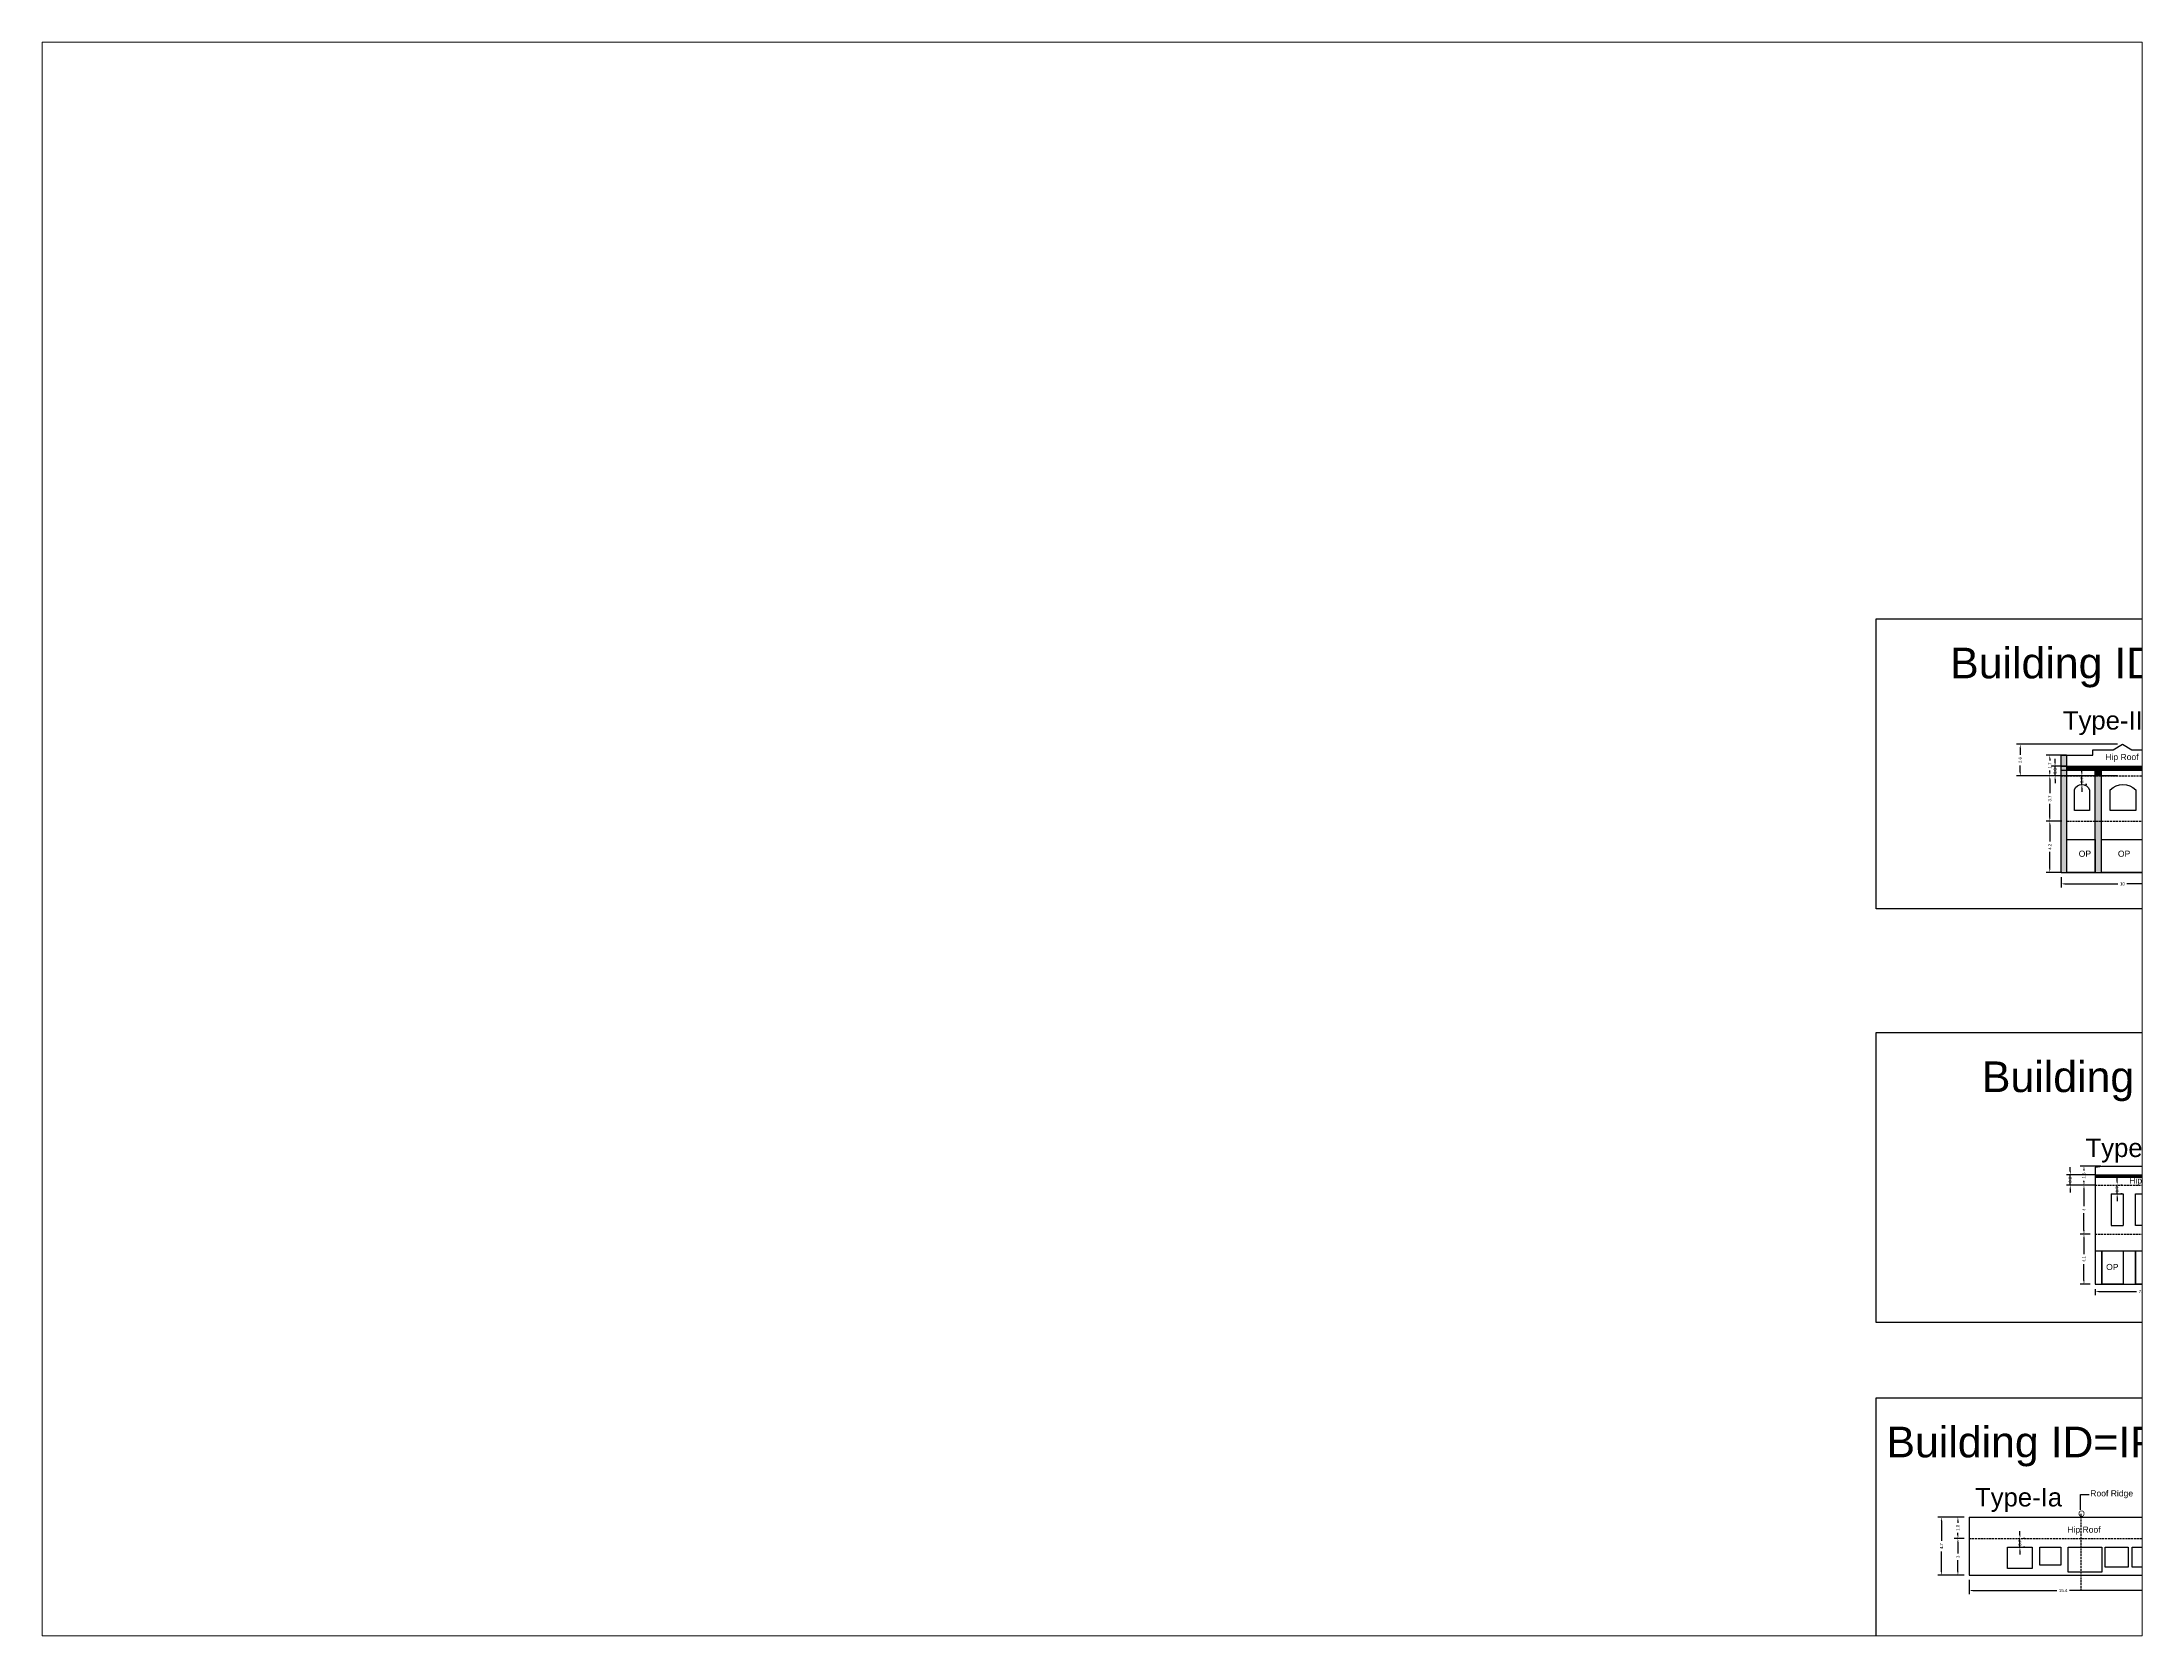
# Paper-space layout 'Layout2' of a CAD drawing. Header units: metres. Extents: x 26 to 231, y 20 to 176.
# The model-space entities are those that its viewports show. They can reach past a viewport. Long polylines and large blocks are cut down to what shows.
import ezdxf

# ---------------------------------------------------------------- set-up
doc = ezdxf.new("R2010")
doc.units = ezdxf.units.M
doc.linetypes.add('ACAD_ISO02W100', pattern=[15, 12, -3])
doc.layers.add('Dotted', color=7, linetype='ACAD_ISO02W100', plot=False)
doc.styles.get("Standard").update_dxf_attribs({"font": 'arial.ttf'})
doc.dimstyles.new('ISO-25', dxfattribs={"dimtxt": 0.25, "dimasz": 0.3, "dimexe": 0.3, "dimexo": 0.4, "dimgap": 0.2, "dimtad": 0, "dimdec": 1, "dimdsep": 46, "dimtxsty": 'Standard', "dimcen": 2.5, "dimadec": 0, "dimazin": 0, "dimtfac": 1, "dimtdec": 1, "dimtmove": 0, "dimatfit": 3, "dimfxl": 1, "dimarcsym": 0})

# ---------------------------------------------------------------- blocks, each defined once
blk = doc.blocks.new('*D1')
at = {"color": 0, "lineweight": -2, "transparency": 16777216}
for p, q in [((3416672.61, -6712711.17), (3416672.61, -6712712.01)), ((3416672.91, -6712711.71), (3416677.24, -6712711.71)), ((3416682.31, -6712711.71), (3416677.98, -6712711.71)), ((3416682.61, -6712711.17), (3416682.61, -6712712.01))]:
    blk.add_line(p, q, dxfattribs=at)
at = {"color": 0, "transparency": 16777216}
for points in [[(3416672.91, -6712711.66), (3416672.91, -6712711.76), (3416672.61, -6712711.71)], [(3416682.31, -6712711.66), (3416682.31, -6712711.76), (3416682.61, -6712711.71)]]:
    blk.add_solid(points, dxfattribs=at)
at = {"layer": 'Defpoints', "color": 0, "transparency": 16777216}
for p in [(3416672.61, -6712710.77), (3416682.61, -6712710.77), (3416682.61, -6712711.71)]:
    blk.add_point(p, dxfattribs=at)
at = {"color": 0, "transparency": 16777216, "insert": (3416677.61, -6712711.71), "char_height": 0.25, "attachment_point": 5}
blk.add_mtext('10', dxfattribs=at)
blk = doc.blocks.new('*D2')
at = {"color": 0, "lineweight": -2, "transparency": 16777216}
for p, q in [((3416673.04, -6712701.22), (3416671.38, -6712701.22)), ((3416671.68, -6712701.52), (3416671.68, -6712701.64)), ((3416673.04, -6712702.9), (3416671.38, -6712702.9)), ((3416671.68, -6712702.6), (3416671.68, -6712702.47))]:
    blk.add_line(p, q, dxfattribs=at)
at = {"color": 0, "transparency": 16777216}
for points in [[(3416671.63, -6712701.52), (3416671.73, -6712701.52), (3416671.68, -6712701.22)], [(3416671.63, -6712702.6), (3416671.73, -6712702.6), (3416671.68, -6712702.9)]]:
    blk.add_solid(points, dxfattribs=at)
at = {"layer": 'Defpoints', "color": 0, "transparency": 16777216}
for p in [(3416671.68, -6712701.22), (3416673.44, -6712701.22), (3416673.44, -6712702.9)]:
    blk.add_point(p, dxfattribs=at)
at = {"color": 0, "transparency": 16777216, "insert": (3416671.68, -6712702.06), "char_height": 0.25, "attachment_point": 5, "rotation": 90}
blk.add_mtext('1.7', dxfattribs=at)
blk = doc.blocks.new('*D3')
at = {"color": 0, "lineweight": -2, "transparency": 16777216}
for p, q in [((3416677.21, -6712700.32), (3416668.97, -6712700.32)), ((3416669.27, -6712700.62), (3416669.27, -6712701.18)), ((3416677.21, -6712702.9), (3416668.97, -6712702.9)), ((3416669.27, -6712702.6), (3416669.27, -6712702.04))]:
    blk.add_line(p, q, dxfattribs=at)
at = {"color": 0, "transparency": 16777216}
for points in [[(3416669.22, -6712700.62), (3416669.32, -6712700.62), (3416669.27, -6712700.32)], [(3416669.22, -6712702.6), (3416669.32, -6712702.6), (3416669.27, -6712702.9)]]:
    blk.add_solid(points, dxfattribs=at)
at = {"layer": 'Defpoints', "color": 0, "transparency": 16777216}
for p in [(3416677.61, -6712700.32), (3416669.27, -6712702.9), (3416677.61, -6712702.9)]:
    blk.add_point(p, dxfattribs=at)
at = {"color": 0, "transparency": 16777216, "insert": (3416669.27, -6712701.61), "char_height": 0.25, "attachment_point": 5, "rotation": 90}
blk.add_mtext('2.6', dxfattribs=at)
blk = doc.blocks.new('*D6')
at = {"color": 0, "lineweight": -2, "transparency": 16777216}
for p, q in [((3416672.66, -6712706.59), (3416671.38, -6712706.59)), ((3416671.68, -6712706.89), (3416671.68, -6712708.25)), ((3416671.68, -6712710.47), (3416671.68, -6712709.11)), ((3416672.66, -6712710.77), (3416671.38, -6712710.77))]:
    blk.add_line(p, q, dxfattribs=at)
at = {"color": 0, "transparency": 16777216}
for points in [[(3416671.63, -6712706.89), (3416671.73, -6712706.89), (3416671.68, -6712706.59)], [(3416671.63, -6712710.47), (3416671.73, -6712710.47), (3416671.68, -6712710.77)]]:
    blk.add_solid(points, dxfattribs=at)
at = {"layer": 'Defpoints', "color": 0, "transparency": 16777216}
for p in [(3416673.06, -6712706.59), (3416671.68, -6712710.77), (3416673.06, -6712710.77)]:
    blk.add_point(p, dxfattribs=at)
at = {"color": 0, "transparency": 16777216, "insert": (3416671.68, -6712708.68), "char_height": 0.25, "attachment_point": 5, "rotation": 90}
blk.add_mtext('4.2', dxfattribs=at)
blk = doc.blocks.new('*D7')
at = {"color": 0, "lineweight": -2, "transparency": 16777216}
for p, q in [((3416672.66, -6712702.9), (3416671.38, -6712702.9)), ((3416671.68, -6712703.2), (3416671.68, -6712704.32)), ((3416671.68, -6712706.29), (3416671.68, -6712705.17)), ((3416672.66, -6712706.59), (3416671.38, -6712706.59))]:
    blk.add_line(p, q, dxfattribs=at)
at = {"color": 0, "transparency": 16777216}
for points in [[(3416671.63, -6712703.2), (3416671.73, -6712703.2), (3416671.68, -6712702.9)], [(3416671.63, -6712706.29), (3416671.73, -6712706.29), (3416671.68, -6712706.59)]]:
    blk.add_solid(points, dxfattribs=at)
at = {"layer": 'Defpoints', "color": 0, "transparency": 16777216}
for p in [(3416671.68, -6712702.9), (3416673.06, -6712702.9), (3416673.06, -6712706.59)]:
    blk.add_point(p, dxfattribs=at)
at = {"color": 0, "transparency": 16777216, "insert": (3416671.68, -6712704.75), "char_height": 0.25, "attachment_point": 5, "rotation": 90}
blk.add_mtext('3.7', dxfattribs=at)
blk = doc.blocks.new('*D8')
at = {"color": 0, "lineweight": -2, "transparency": 16777216}
for p, q in [((3416674.3, -6712702.6), (3416674.3, -6712702.3)), ((3416674.3, -6712703.6), (3416674.3, -6712702.9)), ((3416674.7, -6712702.9), (3416674.6, -6712702.9)), ((3416674.7, -6712703.6), (3416674.6, -6712703.6)), ((3416674.3, -6712703.9), (3416674.3, -6712704.2))]:
    blk.add_line(p, q, dxfattribs=at)
at = {"color": 0, "transparency": 16777216}
for points in [[(3416674.25, -6712702.6), (3416674.35, -6712702.6), (3416674.3, -6712702.9)], [(3416674.25, -6712703.9), (3416674.35, -6712703.9), (3416674.3, -6712703.6)]]:
    blk.add_solid(points, dxfattribs=at)
at = {"layer": 'Defpoints', "color": 0, "transparency": 16777216}
for p in [(3416674.3, -6712702.9), (3416674.3, -6712702.9), (3416674.3, -6712703.6)]:
    blk.add_point(p, dxfattribs=at)
at = {"color": 0, "transparency": 16777216, "insert": (3416674.3, -6712703.25), "char_height": 0.25, "attachment_point": 5, "rotation": 90}
blk.add_mtext('0.7', dxfattribs=at)
blk = doc.blocks.new('*D78')
at = {"color": 0, "lineweight": -2, "transparency": 16777216}
for p, q in [((3416675.38, -6712744.78), (3416675.38, -6712745.28)), ((3416675.68, -6712744.98), (3416678.76, -6712744.98)), ((3416682.68, -6712744.98), (3416679.61, -6712744.98)), ((3416682.98, -6712744.78), (3416682.98, -6712745.28))]:
    blk.add_line(p, q, dxfattribs=at)
at = {"color": 0, "transparency": 16777216}
for points in [[(3416675.68, -6712744.93), (3416675.68, -6712745.03), (3416675.38, -6712744.98)], [(3416682.68, -6712744.93), (3416682.68, -6712745.03), (3416682.98, -6712744.98)]]:
    blk.add_solid(points, dxfattribs=at)
at = {"layer": 'Defpoints', "color": 0, "transparency": 16777216}
for p in [(3416675.38, -6712744.38), (3416682.98, -6712744.38), (3416682.98, -6712744.98)]:
    blk.add_point(p, dxfattribs=at)
at = {"color": 0, "transparency": 16777216, "insert": (3416679.18, -6712744.98), "char_height": 0.25, "attachment_point": 5}
blk.add_mtext('7.6', dxfattribs=at)
blk = doc.blocks.new('*D79')
at = {"color": 0, "lineweight": -2, "transparency": 16777216}
for p, q in [((3416677.18, -6712735.99), (3416677.18, -6712735.69)), ((3416677.18, -6712736.99), (3416677.18, -6712736.29)), ((3416677.18, -6712737.29), (3416677.18, -6712737.59)), ((3416677.58, -6712736.29), (3416677.48, -6712736.29)), ((3416677.58, -6712736.99), (3416677.48, -6712736.99))]:
    blk.add_line(p, q, dxfattribs=at)
at = {"color": 0, "transparency": 16777216}
for points in [[(3416677.13, -6712735.99), (3416677.23, -6712735.99), (3416677.18, -6712736.29)], [(3416677.13, -6712737.29), (3416677.23, -6712737.29), (3416677.18, -6712736.99)]]:
    blk.add_solid(points, dxfattribs=at)
at = {"layer": 'Defpoints', "color": 0, "transparency": 16777216}
for p in [(3416677.18, -6712736.29), (3416677.18, -6712736.29), (3416677.18, -6712736.99)]:
    blk.add_point(p, dxfattribs=at)
at = {"color": 0, "transparency": 16777216, "insert": (3416677.18, -6712736.64), "char_height": 0.25, "attachment_point": 5, "rotation": 90}
blk.add_mtext('0.7', dxfattribs=at)
blk = doc.blocks.new('*D80')
at = {"color": 0, "lineweight": -2, "transparency": 16777216}
for p, q in [((3416674.98, -6712740.29), (3416674.17, -6712740.29)), ((3416674.47, -6712740.59), (3416674.47, -6712741.92)), ((3416674.47, -6712744.08), (3416674.47, -6712742.74)), ((3416674.98, -6712744.38), (3416674.17, -6712744.38))]:
    blk.add_line(p, q, dxfattribs=at)
at = {"color": 0, "transparency": 16777216}
for points in [[(3416674.42, -6712740.59), (3416674.52, -6712740.59), (3416674.47, -6712740.29)], [(3416674.42, -6712744.08), (3416674.52, -6712744.08), (3416674.47, -6712744.38)]]:
    blk.add_solid(points, dxfattribs=at)
at = {"layer": 'Defpoints', "color": 0, "transparency": 16777216}
for p in [(3416674.47, -6712740.29), (3416675.38, -6712740.29), (3416675.38, -6712744.38)]:
    blk.add_point(p, dxfattribs=at)
at = {"color": 0, "transparency": 16777216, "insert": (3416674.47, -6712742.33), "char_height": 0.25, "attachment_point": 5, "rotation": 90}
blk.add_mtext('4.1', dxfattribs=at)
blk = doc.blocks.new('*D81')
at = {"color": 0, "lineweight": -2, "transparency": 16777216}
for p, q in [((3416674.98, -6712736.29), (3416674.17, -6712736.29)), ((3416674.47, -6712736.59), (3416674.47, -6712738)), ((3416674.47, -6712739.99), (3416674.47, -6712738.57)), ((3416674.98, -6712740.29), (3416674.17, -6712740.29))]:
    blk.add_line(p, q, dxfattribs=at)
at = {"color": 0, "transparency": 16777216}
for points in [[(3416674.42, -6712736.59), (3416674.52, -6712736.59), (3416674.47, -6712736.29)], [(3416674.42, -6712739.99), (3416674.52, -6712739.99), (3416674.47, -6712740.29)]]:
    blk.add_solid(points, dxfattribs=at)
at = {"layer": 'Defpoints', "color": 0, "transparency": 16777216}
for p in [(3416674.47, -6712736.29), (3416675.38, -6712736.29), (3416675.38, -6712740.29)]:
    blk.add_point(p, dxfattribs=at)
at = {"color": 0, "transparency": 16777216, "insert": (3416674.47, -6712738.29), "char_height": 0.25, "attachment_point": 5, "rotation": 90}
blk.add_mtext('4', dxfattribs=at)
blk = doc.blocks.new('*D82')
at = {"color": 0, "lineweight": -2, "transparency": 16777216}
for p, q in [((3416675.86, -6712734.74), (3416674.17, -6712734.74)), ((3416674.47, -6712735.04), (3416674.47, -6712735.1)), ((3416674.47, -6712735.99), (3416674.47, -6712735.93)), ((3416674.98, -6712736.29), (3416674.17, -6712736.29))]:
    blk.add_line(p, q, dxfattribs=at)
at = {"color": 0, "transparency": 16777216}
for points in [[(3416674.42, -6712735.04), (3416674.52, -6712735.04), (3416674.47, -6712734.74)], [(3416674.42, -6712735.99), (3416674.52, -6712735.99), (3416674.47, -6712736.29)]]:
    blk.add_solid(points, dxfattribs=at)
at = {"layer": 'Defpoints', "color": 0, "transparency": 16777216}
for p in [(3416674.47, -6712734.74), (3416676.26, -6712734.74), (3416675.38, -6712736.29)]:
    blk.add_point(p, dxfattribs=at)
at = {"color": 0, "transparency": 16777216, "insert": (3416674.47, -6712735.51), "char_height": 0.25, "attachment_point": 5, "rotation": 90}
blk.add_mtext('1.5', dxfattribs=at)
blk = doc.blocks.new('*D123')
at = {"color": 0, "lineweight": -2, "transparency": 16777216}
for p, q in [((3416672.11, -6712701.82), (3416672.11, -6712701.52)), ((3416673.04, -6712702.12), (3416671.81, -6712702.12)), ((3416673.04, -6712702.9), (3416671.81, -6712702.9)), ((3416672.11, -6712702.9), (3416672.11, -6712702.12)), ((3416672.11, -6712703.2), (3416672.11, -6712703.5))]:
    blk.add_line(p, q, dxfattribs=at)
at = {"color": 0, "transparency": 16777216}
for points in [[(3416672.06, -6712701.82), (3416672.16, -6712701.82), (3416672.11, -6712702.12)], [(3416672.06, -6712703.2), (3416672.16, -6712703.2), (3416672.11, -6712702.9)]]:
    blk.add_solid(points, dxfattribs=at)
at = {"layer": 'Defpoints', "color": 0, "transparency": 16777216}
for p in [(3416672.11, -6712702.12), (3416673.44, -6712702.12), (3416673.44, -6712702.9)]:
    blk.add_point(p, dxfattribs=at)
at = {"color": 0, "transparency": 16777216, "insert": (3416672.11, -6712702.51), "char_height": 0.25, "attachment_point": 5, "rotation": 90}
blk.add_mtext('0.8', dxfattribs=at)
blk = doc.blocks.new('*D124')
at = {"color": 0, "lineweight": -2, "transparency": 16777216}
for p, q in [((3416675.4, -6712735.44), (3416673.05, -6712735.44)), ((3416673.35, -6712735.14), (3416673.35, -6712734.84)), ((3416673.35, -6712736.29), (3416673.35, -6712735.44)), ((3416675.4, -6712736.29), (3416673.05, -6712736.29)), ((3416673.35, -6712736.59), (3416673.35, -6712736.89))]:
    blk.add_line(p, q, dxfattribs=at)
at = {"color": 0, "transparency": 16777216}
for points in [[(3416673.3, -6712735.14), (3416673.4, -6712735.14), (3416673.35, -6712735.44)], [(3416673.3, -6712736.59), (3416673.4, -6712736.59), (3416673.35, -6712736.29)]]:
    blk.add_solid(points, dxfattribs=at)
at = {"layer": 'Defpoints', "color": 0, "transparency": 16777216}
for p in [(3416673.35, -6712735.44), (3416675.8, -6712735.44), (3416675.8, -6712736.29)]:
    blk.add_point(p, dxfattribs=at)
at = {"color": 0, "transparency": 16777216, "insert": (3416673.35, -6712735.86), "char_height": 0.25, "attachment_point": 5, "rotation": 90}
blk.add_mtext('0.8', dxfattribs=at)
blk = doc.blocks.new('*D171')
at = {"color": 0, "lineweight": -2, "transparency": 16777216}
for p, q in [((3416664.69, -6712765.13), (3416663.88, -6712765.13)), ((3416664.18, -6712765.43), (3416664.18, -6712766.34)), ((3416664.18, -6712767.81), (3416664.18, -6712766.9)), ((3416664.69, -6712768.11), (3416663.88, -6712768.11))]:
    blk.add_line(p, q, dxfattribs=at)
at = {"color": 0, "transparency": 16777216}
for points in [[(3416664.13, -6712765.43), (3416664.23, -6712765.43), (3416664.18, -6712765.13)], [(3416664.13, -6712767.81), (3416664.23, -6712767.81), (3416664.18, -6712768.11)]]:
    blk.add_solid(points, dxfattribs=at)
at = {"layer": 'Defpoints', "color": 0, "transparency": 16777216}
for p in [(3416664.18, -6712765.13), (3416665.09, -6712765.13), (3416665.09, -6712768.11)]:
    blk.add_point(p, dxfattribs=at)
at = {"color": 0, "transparency": 16777216, "insert": (3416664.18, -6712766.62), "char_height": 0.25, "attachment_point": 5, "rotation": 90}
blk.add_mtext('3', dxfattribs=at)
blk = doc.blocks.new('*D172')
at = {"color": 0, "lineweight": -2, "transparency": 16777216}
for p, q in [((3416664.69, -6712763.38), (3416663.88, -6712763.38)), ((3416664.69, -6712765.13), (3416663.88, -6712765.13)), ((3416664.18, -6712763.68), (3416664.18, -6712763.84)), ((3416664.18, -6712764.83), (3416664.18, -6712764.67))]:
    blk.add_line(p, q, dxfattribs=at)
at = {"color": 0, "transparency": 16777216}
for points in [[(3416664.13, -6712763.68), (3416664.23, -6712763.68), (3416664.18, -6712763.38)], [(3416664.13, -6712764.83), (3416664.23, -6712764.83), (3416664.18, -6712765.13)]]:
    blk.add_solid(points, dxfattribs=at)
at = {"layer": 'Defpoints', "color": 0, "transparency": 16777216}
for p in [(3416664.18, -6712763.38), (3416665.09, -6712763.38), (3416665.09, -6712765.13)]:
    blk.add_point(p, dxfattribs=at)
at = {"color": 0, "transparency": 16777216, "insert": (3416664.18, -6712764.25), "char_height": 0.25, "attachment_point": 5, "rotation": 90}
blk.add_mtext('1.8', dxfattribs=at)
blk = doc.blocks.new('*D173')
at = {"color": 0, "lineweight": -2, "transparency": 16777216}
for p, q in [((3416665.09, -6712768.51), (3416665.09, -6712769.67)), ((3416680.46, -6712768.51), (3416680.46, -6712769.67)), ((3416665.39, -6712769.37), (3416672.26, -6712769.37)), ((3416680.16, -6712769.37), (3416673.28, -6712769.37))]:
    blk.add_line(p, q, dxfattribs=at)
at = {"color": 0, "transparency": 16777216}
for points in [[(3416665.39, -6712769.32), (3416665.39, -6712769.42), (3416665.09, -6712769.37)], [(3416680.16, -6712769.32), (3416680.16, -6712769.42), (3416680.46, -6712769.37)]]:
    blk.add_solid(points, dxfattribs=at)
at = {"layer": 'Defpoints', "color": 0, "transparency": 16777216}
for p in [(3416665.09, -6712768.11), (3416680.46, -6712768.11), (3416680.46, -6712769.37)]:
    blk.add_point(p, dxfattribs=at)
at = {"color": 0, "transparency": 16777216, "insert": (3416672.77, -6712769.37), "char_height": 0.25, "attachment_point": 5}
blk.add_mtext('15.4', dxfattribs=at)
blk = doc.blocks.new('*D174')
at = {"color": 0, "lineweight": -2, "transparency": 16777216}
for p, q in [((3416664.69, -6712763.38), (3416662.53, -6712763.38)), ((3416662.83, -6712763.68), (3416662.83, -6712765.31)), ((3416662.83, -6712767.81), (3416662.83, -6712766.18)), ((3416664.69, -6712768.11), (3416662.53, -6712768.11))]:
    blk.add_line(p, q, dxfattribs=at)
at = {"color": 0, "transparency": 16777216}
for points in [[(3416662.78, -6712763.68), (3416662.88, -6712763.68), (3416662.83, -6712763.38)], [(3416662.78, -6712767.81), (3416662.88, -6712767.81), (3416662.83, -6712768.11)]]:
    blk.add_solid(points, dxfattribs=at)
at = {"layer": 'Defpoints', "color": 0, "transparency": 16777216}
for p in [(3416662.83, -6712763.38), (3416665.09, -6712763.38), (3416665.09, -6712768.11)]:
    blk.add_point(p, dxfattribs=at)
at = {"color": 0, "transparency": 16777216, "insert": (3416662.83, -6712765.74), "char_height": 0.25, "attachment_point": 5, "rotation": 90}
blk.add_mtext('4.7', dxfattribs=at)
blk = doc.blocks.new('*D175')
at = {"color": 0, "lineweight": -2, "transparency": 16777216}
for p, q in [((3416669.24, -6712764.83), (3416669.24, -6712764.53)), ((3416669.24, -6712765.83), (3416669.24, -6712765.13)), ((3416669.64, -6712765.13), (3416669.54, -6712765.13)), ((3416669.24, -6712766.13), (3416669.24, -6712766.43)), ((3416669.64, -6712765.83), (3416669.54, -6712765.83))]:
    blk.add_line(p, q, dxfattribs=at)
at = {"color": 0, "transparency": 16777216}
for points in [[(3416669.19, -6712764.83), (3416669.29, -6712764.83), (3416669.24, -6712765.13)], [(3416669.19, -6712766.13), (3416669.29, -6712766.13), (3416669.24, -6712765.83)]]:
    blk.add_solid(points, dxfattribs=at)
at = {"layer": 'Defpoints', "color": 0, "transparency": 16777216}
for p in [(3416669.24, -6712765.13), (3416669.24, -6712765.13), (3416669.24, -6712765.83)]:
    blk.add_point(p, dxfattribs=at)
at = {"color": 0, "transparency": 16777216, "insert": (3416669.24, -6712765.48), "char_height": 0.25, "attachment_point": 5, "rotation": 90}
blk.add_mtext('0.7', dxfattribs=at)

msp = doc.modelspace()

# ---------------------------------------------------------------- hatches: boundary and pattern name
h = msp.add_hatch(color=256)
h.dxf.hatch_style = 1
h.paths.add_polyline_path([(3416673.06, -6712702.9), (3416672.61, -6712702.9), (3416672.61, -6712710.77), (3416673.06, -6712710.77)])
h.paths.add_polyline_path([(3416673.06, -6712702.42), (3416672.61, -6712702.42), (3416672.61, -6712702.9), (3416673.06, -6712702.9)])
h.paths.add_polyline_path([(3416673.06, -6712702.12), (3416672.61, -6712702.12), (3416672.61, -6712702.42), (3416673.06, -6712702.42)])
h.paths.add_polyline_path([(3416673.06, -6712701.22), (3416672.61, -6712701.22), (3416672.61, -6712702.12), (3416673.06, -6712702.12)])
h = msp.add_hatch()
h.set_pattern_fill('ANGLE', color=256)
h.set_pattern_definition([(0, (0, 0), (0, 6.985), [5.08, -1.905]), (90, (0, 0), (-6.985, 4e-16), [5.08, -1.905])])
h.paths.add_polyline_path([(3416677.76, -6712702.9), (3416677.3, -6712702.9), (3416677.3, -6712710.77), (3416677.76, -6712710.77)])
h.paths.add_polyline_path([(3416677.76, -6712702.42), (3416677.3, -6712702.42), (3416677.3, -6712702.9), (3416677.76, -6712702.9)])
h.paths.add_polyline_path([(3416677.76, -6712702.12), (3416677.3, -6712702.12), (3416677.3, -6712702.42), (3416677.76, -6712702.42)])
h.paths.add_polyline_path([(3416677.76, -6712701.22), (3416677.3, -6712701.22), (3416677.3, -6712702.12), (3416677.76, -6712702.12)])
h = msp.add_hatch()
h.set_pattern_fill('ANSI32', color=256, scale=0.01)
h.set_pattern_definition([(45, (-4.6936, 0), (-0.067351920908, 0.067351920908), []), (45, (-4.6487, 0), (-0.067351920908, 0.067351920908), [])])
h.paths.add_polyline_path([(3416673.06, -6712702.12), (3416673.06, -6712702.42), (3416682.16, -6712702.42), (3416682.16, -6712702.12)])
h = msp.add_hatch(color=256)
h.dxf.hatch_style = 1
h.paths.add_polyline_path([(3416679.83, -6712706.59), (3416679.33, -6712706.59), (3416679.33, -6712710.77), (3416679.83, -6712710.77)])
h.paths.add_polyline_path([(3416679.83, -6712702.9), (3416679.33, -6712702.9), (3416679.33, -6712706.59), (3416679.83, -6712706.59)])
h.paths.add_polyline_path([(3416679.83, -6712702.42), (3416679.33, -6712702.42), (3416679.33, -6712702.9), (3416679.83, -6712702.9)])
h.paths.add_polyline_path([(3416675.89, -6712702.42), (3416675.39, -6712702.42), (3416675.39, -6712702.9), (3416675.89, -6712702.9)])
h = msp.add_hatch(color=256)
h.dxf.hatch_style = 1
h.paths.add_polyline_path([(3416675.89, -6712702.9), (3416675.39, -6712702.9), (3416675.39, -6712706.59), (3416675.89, -6712706.59)])
h.paths.add_polyline_path([(3416675.89, -6712706.59), (3416675.39, -6712706.59), (3416675.39, -6712710.77), (3416675.89, -6712710.77)])
h = msp.add_hatch()
h.set_pattern_fill('ANSI32', color=256, scale=0.01)
h.set_pattern_definition([(45, (-4.40914, 0), (-0.067351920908, 0.067351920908), []), (45, (-4.36424, 0), (-0.067351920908, 0.067351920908), [])])
h.paths.add_polyline_path([(3416675.38, -6712735.44), (3416675.38, -6712735.64), (3416682.98, -6712735.64), (3416682.98, -6712735.44)])

# ---------------------------------------------------------------- linework, layer by layer
for p, q in [((3416672.61, -6712702.12), (3416682.61, -6712702.12)), ((3416672.61, -6712702.42), (3416682.61, -6712702.42))]:
    msp.add_line(p, q)
for points in [[(3416657.52, -6712690.08), (3416700.19, -6712690.08), (3416700.19, -6712713.74), (3416657.52, -6712713.74)], [(3416673.06, -6712708.08), (3416675.39, -6712708.08), (3416675.39, -6712710.77), (3416673.06, -6712710.77)], [(3416675.89, -6712708.08), (3416679.33, -6712708.08), (3416679.33, -6712710.77), (3416675.89, -6712710.77)], [(3416657.52, -6712723.84), (3416700.19, -6712723.84), (3416700.19, -6712747.5), (3416657.52, -6712747.5)], [(3416679.68, -6712736.99), (3416679.68, -6712739.59), (3416678.68, -6712739.59), (3416678.68, -6712736.99)], [(3416675.94, -6712741.66), (3416677.68, -6712741.66), (3416677.68, -6712744.38), (3416675.94, -6712744.38)], [(3416678.68, -6712741.66), (3416681.86, -6712741.66), (3416681.86, -6712744.38), (3416678.68, -6712744.38)], [(3416657.52, -6712753.64), (3416689.89, -6712753.64), (3416689.89, -6712777.29), (3416657.52, -6712777.29)], [(3416668.22, -6712765.83), (3416670.25, -6712765.83), (3416670.25, -6712767.56), (3416668.22, -6712767.56)], [(3416670.87, -6712765.83), (3416672.57, -6712765.83), (3416672.57, -6712767.3), (3416670.87, -6712767.3)], [(3416673.17, -6712765.83), (3416675.93, -6712765.83), (3416675.93, -6712767.88), (3416673.17, -6712767.88)], [(3416676.2, -6712765.83), (3416678.08, -6712765.83), (3416678.08, -6712767.47), (3416676.2, -6712767.47)], [(3416678.4, -6712765.83), (3416680.12, -6712765.83), (3416680.12, -6712767.47), (3416678.4, -6712767.47)]]:
    msp.add_lwpolyline(points, close=True)
for points in [[(3416672.61, -6712701.22), (3416675.18, -6712701.22), (3416675.18, -6712700.78), (3416676.85, -6712700.78), (3416677.61, -6712700.32), (3416678.37, -6712700.78), (3416680.04, -6712700.78), (3416680.04, -6712701.22), (3416682.61, -6712701.22)], [(3416672.61, -6712710.77), (3416672.61, -6712701.22)], [(3416673.06, -6712710.77), (3416673.06, -6712701.22)], [(3416675.39, -6712710.77), (3416675.39, -6712702.42)], [(3416675.89, -6712710.77), (3416675.89, -6712702.42)], [(3416679.33, -6712710.77), (3416679.33, -6712702.42)], [(3416679.83, -6712710.77), (3416679.83, -6712702.42)], [(3416673.06, -6712708.08), (3416675.39, -6712708.08)], [(3416675.89, -6712708.08), (3416679.33, -6712708.08)], [(3416672.61, -6712710.77), (3416682.61, -6712710.77)], [(3416675.38, -6712734.84), (3416675.95, -6712734.74)], [(3416675.38, -6712734.84), (3416675.38, -6712744.38)], [(3416675.38, -6712735.44), (3416682.98, -6712735.44)], [(3416675.38, -6712735.64), (3416682.98, -6712735.64)], [(3416675.95, -6712734.74), (3416682.42, -6712734.74)], [(3416676.68, -6712736.99), (3416677.68, -6712736.99)], [(3416676.68, -6712736.99), (3416676.68, -6712739.59)], [(3416677.68, -6712736.99), (3416677.68, -6712739.59)], [(3416676.68, -6712739.59), (3416677.68, -6712739.59)], [(3416675.38, -6712741.66), (3416682.98, -6712741.66)], [(3416675.94, -6712741.66), (3416675.94, -6712744.38)], [(3416677.68, -6712741.66), (3416677.68, -6712744.38)], [(3416678.68, -6712741.66), (3416678.68, -6712744.38)], [(3416675.38, -6712744.38), (3416682.98, -6712744.38)], [(3416665.09, -6712763.38), (3416680.46, -6712763.38)], [(3416665.09, -6712763.38), (3416665.09, -6712768.11)], [(3416665.09, -6712768.11), (3416680.46, -6712768.11)]]:
    msp.add_lwpolyline(points)
for points in [[(3416674.91, -6712705.72), (3416673.69, -6712705.72), (3416673.69, -6712704.03, -0.698953), (3416674.91, -6712704.03), (3416674.91, -6712705.72)], [(3416678.69, -6712705.72), (3416676.61, -6712705.72), (3416676.61, -6712704.03, -0.408782), (3416678.69, -6712704.03), (3416678.69, -6712705.72)]]:
    msp.add_lwpolyline(points, format="xyb")
at = {"layer": 'Dotted', "ltscale": 0.02}
msp.add_line((3416672.61, -6712702.9), (3416682.61, -6712702.9), dxfattribs=at)
for points in [[(3416673.06, -6712706.59), (3416682.61, -6712706.59)], [(3416675.38, -6712736.29), (3416682.98, -6712736.29)], [(3416675.38, -6712740.29), (3416682.98, -6712740.29)], [(3416674.22, -6712763.1), (3416674.22, -6712769.38)], [(3416665.09, -6712765.13), (3416680.46, -6712765.13)]]:
    msp.add_lwpolyline(points, dxfattribs=at)

# ---------------------------------------------------------------- texts
for s, heights, insert, char_height, attachment_point in [('Building ID=IP-01', [0.517], (3416663.55, -6712692.44), 2.5, 1), ('Type-IIa  ', [0.517], (3416672.75, -6712697.62), 1.5, 1), ('Hip Roof', [0], (3416676.21, -6712701.11), 0.5, 1), ('OP', [0], (3416674.04, -6712709), 0.5, 1), ('OP', [0], (3416677.24, -6712709), 0.5, 1), ('Building ID=IP-11', [0.517], (3416666.14, -6712726.2), 2.5, 1), ('Type-Ia  ', [0.517], (3416674.6, -6712732.5), 1.5, 1), ('Hip Roof', [0], (3416678.16, -6712735.66), 0.5, 1), ('OP', [0], (3416676.28, -6712742.72), 0.5, 1), ('OP', [0], (3416679.68, -6712742.72), 0.5, 1), ('Building ID=IP-21', [0.517], (3416658.35, -6712756), 2.5, 1), ('Type-Ia  ', [0.517], (3416665.58, -6712761.01), 1.5, 1), ('Roof Ridge', [0], (3416678.48, -6712761.19), 0.5, 3), ('O', [0], (3416674, -6712762.85), 0.5, 1), ('Hip Roof', [0], (3416673.11, -6712764.15), 0.5, 1)]:
    msp.add_mtext_dynamic_manual_height_columns(s, width=67.8645, gutter_width=12.5, heights=heights, dxfattribs=dict(insert=insert, char_height=char_height, attachment_point=attachment_point))

# ---------------------------------------------------------------- dimensions: what is measured, and where the dimension line sits
for base, p1, p2, picture, middle in [((3416669.27, -6712702.9), (3416677.61, -6712700.32), (3416677.61, -6712702.9), '*D3', (3416669.27, -6712701.61)), ((3416671.68, -6712701.22), (3416673.44, -6712702.9), (3416673.44, -6712701.22), '*D2', (3416671.68, -6712702.06)), ((3416672.11, -6712702.12), (3416673.44, -6712702.9), (3416673.44, -6712702.12), '*D123', (3416672.11, -6712702.51)), ((3416674.3, -6712702.9), (3416674.3, -6712703.6), (3416674.3, -6712702.9), '*D8', (3416674.3, -6712703.25)), ((3416673.35181729, -6712735.43782349), (3416675.79889771, -6712736.28782349), (3416675.79889771, -6712735.43782349), '*D124', (3416673.35181729, -6712735.86282349)), ((3416677.18, -6712736.29), (3416677.18, -6712736.99), (3416677.18, -6712736.29), '*D79', (3416677.18, -6712736.64)), ((3416669.24, -6712765.13), (3416669.24, -6712765.83), (3416669.24, -6712765.13), '*D175', (3416669.24, -6712765.48))]:
    dim = msp.add_linear_dim(base=base, p1=p1, p2=p2, angle=90, dimstyle='ISO-25')
    dim.commit()
    dim.dimension.update_dxf_attribs({"geometry": picture, "text_midpoint": middle, "dimtype": 160})
for base, p1, p2, picture, middle in [((3416671.68, -6712702.9), (3416673.06, -6712706.59), (3416673.06, -6712702.9), '*D7', (3416671.68, -6712704.75)), ((3416674.47, -6712736.29), (3416675.38, -6712740.29), (3416675.38, -6712736.29), '*D81', (3416674.47, -6712738.29))]:
    dim = msp.add_linear_dim(base=base, p1=p1, p2=p2, angle=90, dimstyle='ISO-25', override={"dimtmove": 1})
    dim.commit()
    dim.dimension.update_dxf_attribs({"geometry": picture, "text_midpoint": middle})
for base, p1, p2, picture, middle in [((3416671.68, -6712710.77), (3416673.06, -6712706.59), (3416673.06, -6712710.77), '*D6', (3416671.68, -6712708.68)), ((3416674.47, -6712740.29), (3416675.38, -6712744.38), (3416675.38, -6712740.29), '*D80', (3416674.47, -6712742.33)), ((3416662.83, -6712763.38), (3416665.09, -6712768.11), (3416665.09, -6712763.38), '*D174', (3416662.83, -6712765.74)), ((3416664.18, -6712765.13), (3416665.09, -6712768.11), (3416665.09, -6712765.13), '*D171', (3416664.18, -6712766.62))]:
    dim = msp.add_linear_dim(base=base, p1=p1, p2=p2, angle=90, dimstyle='ISO-25')
    dim.commit()
    dim.dimension.update_dxf_attribs({"geometry": picture, "text_midpoint": middle})
for base, p1, p2, picture, middle in [((3416682.61, -6712711.71), (3416672.61, -6712710.77), (3416682.61, -6712710.77), '*D1', (3416677.61, -6712711.71)), ((3416682.98, -6712744.98), (3416675.38, -6712744.38), (3416682.98, -6712744.38), '*D78', (3416679.18, -6712744.98)), ((3416680.46, -6712769.37), (3416665.09, -6712768.11), (3416680.46, -6712768.11), '*D173', (3416672.77, -6712769.37))]:
    dim = msp.add_linear_dim(base=base, p1=p1, p2=p2, dimstyle='ISO-25')
    dim.commit()
    dim.dimension.update_dxf_attribs({"geometry": picture, "text_midpoint": middle})
for base, p1, p2, picture, middle in [((3416674.47398136, -6712734.73782349), (3416675.38272899, -6712736.28782349), (3416676.2584247, -6712734.73782349), '*D82', (3416674.47398136, -6712735.51282349)), ((3416664.17830261, -6712763.37917481), (3416665.08629058, -6712765.1291748), (3416665.08629058, -6712763.3791748), '*D172', (3416664.1783026, -6712764.25417481))]:
    dim = msp.add_linear_dim(base=base, p1=p1, p2=p2, angle=90, dimstyle='ISO-25', override={"dimtmove": 1})
    dim.commit()
    dim.dimension.update_dxf_attribs({"geometry": picture, "text_midpoint": middle, "dimtype": 160})

# ---------------------------------------------------------------- leaders
at = {"layer": 'Dotted'}
msp.add_leader([(3416674.18, -6712762.79), (3416674.18, -6712761.54), (3416674.89, -6712761.54)], dimstyle='ISO-25', override={"dimgap": 0.625, "dimtad": 0}, dxfattribs=at)

psp = doc.layouts.new('Layout2')

# ---------------------------------------------------------------- viewports
at = {"layer": '0', "view_target_point": (36443.3, 5482.76)}
psp.add_viewport(center=(128.5, 97.5), size=(205.6, 156), view_center_point=(3380150.2, -6718190.81), view_height=130.0599, dxfattribs=at)

doc.saveas('drawing.dxf')
